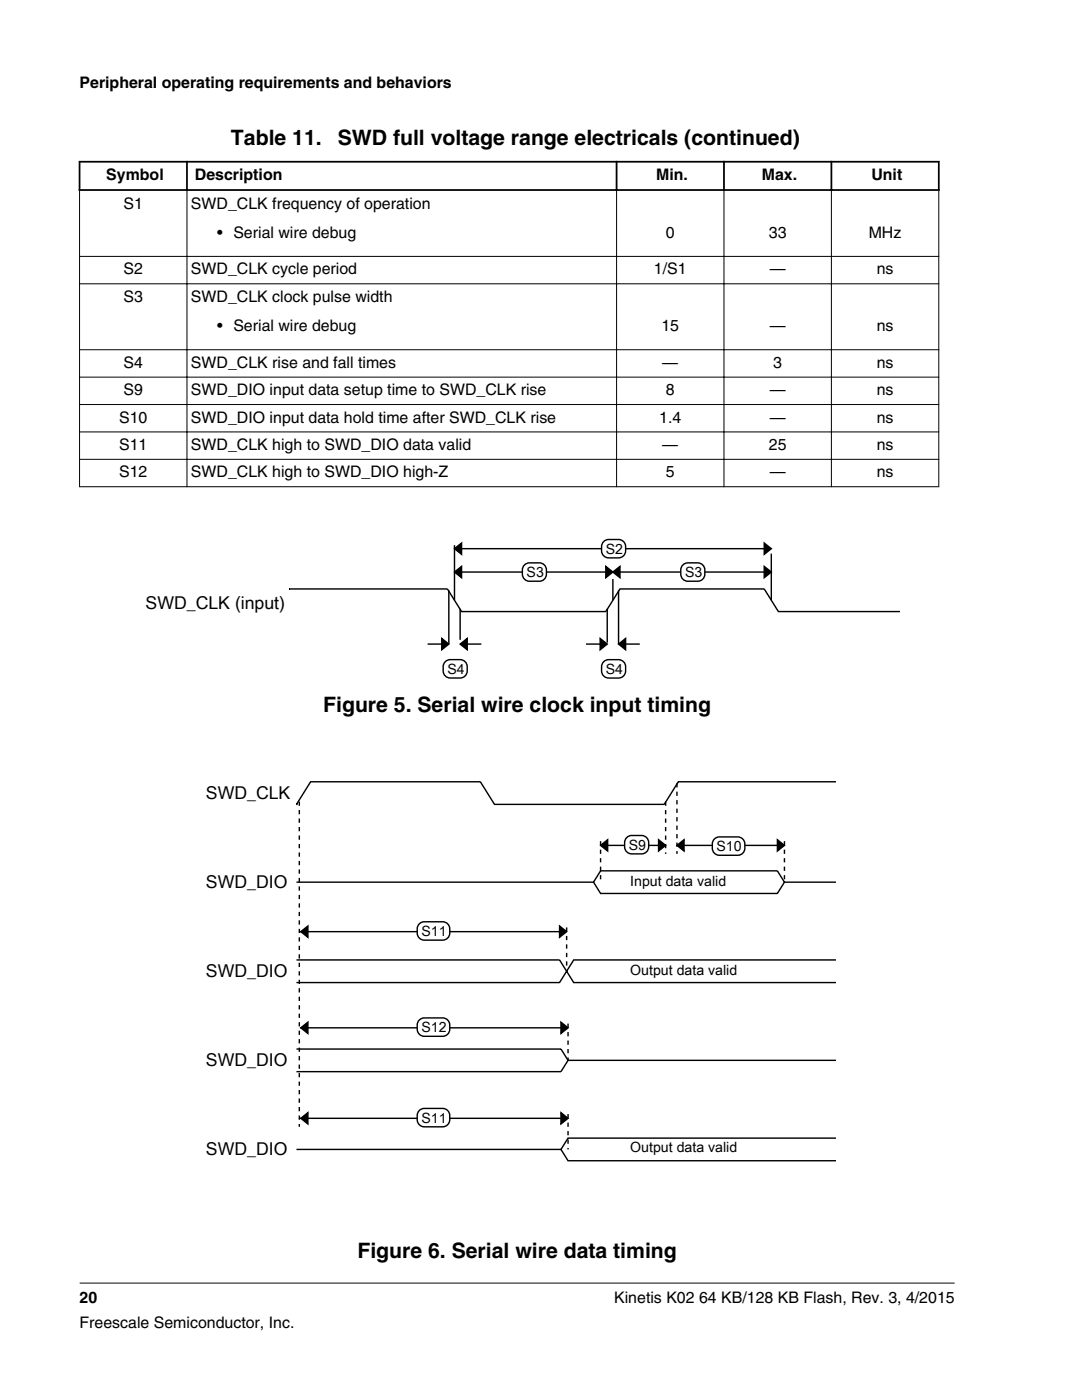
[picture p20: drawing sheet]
<svg xmlns="http://www.w3.org/2000/svg" width="216mm" height="279mm" viewBox="0 0 216 279" stroke-linecap="round" stroke-linejoin="round" font-family="sans-serif">
<defs><g id="words">
<g font-size="4.2">
<text x="46.1" y="29">Table 11.</text>
<text x="67.4" y="29">SWD full voltage range electricals (continued)</text>
<text x="64.5" y="142.1">Figure 5. Serial wire clock input timing</text>
<text x="71.3" y="251">Figure 6. Serial wire data timing</text>
</g>
<g font-size="3.5">
<text x="29.1" y="121.5">SWD_CLK (input)</text>
<text x="41.1" y="159.4">SWD_CLK</text>
<text x="41.1" y="177.2">SWD_DIO</text>
<text x="41.1" y="195">SWD_DIO</text>
<text x="41.1" y="212.7">SWD_DIO</text>
<text x="41.1" y="230.5">SWD_DIO</text>
</g>
<g font-size="3.2">
<text x="15.9" y="17.5">Peripheral operating requirements and behaviors</text>
<text x="21.2" y="36">Symbol</text>
<text x="38.9" y="36">Description</text>
<text x="130.9" y="36">Min.</text>
<text x="152" y="36">Max.</text>
<text x="173.9" y="36">Unit</text>
<text x="24.7" y="41.6">S1</text>
<text x="38.1" y="41.6">SWD_CLK frequency of operation</text>
<text x="43.3" y="47.4">• Serial wire debug</text>
<text x="132.9" y="47.4">0</text>
<text x="153.4" y="47.4">33</text>
<text x="173.3" y="47.4">MHz</text>
<text x="24.7" y="54.8">S2</text>
<text x="38.1" y="54.8">SWD_CLK cycle period</text>
<text x="130.5" y="54.8">1/S1</text>
<text x="153.6" y="54.8">—</text>
<text x="174.9" y="54.8">ns</text>
<text x="24.7" y="60.2">S3</text>
<text x="38.1" y="60.2">SWD_CLK clock pulse width</text>
<text x="43.3" y="66">• Serial wire debug</text>
<text x="132" y="66">15</text>
<text x="153.6" y="66">—</text>
<text x="174.9" y="66">ns</text>
<text x="24.7" y="73.4">S4</text>
<text x="38.1" y="73.4">SWD_CLK rise and fall times</text>
<text x="132.2" y="73.4">—</text>
<text x="154.3" y="73.4">3</text>
<text x="174.9" y="73.4">ns</text>
<text x="24.7" y="78.9">S9</text>
<text x="38.1" y="78.9">SWD_DIO input data setup time to SWD_CLK rise</text>
<text x="132.9" y="78.9">8</text>
<text x="153.6" y="78.9">—</text>
<text x="174.9" y="78.9">ns</text>
<text x="23.8" y="84.3">S10</text>
<text x="23.8" y="89.8">S11</text>
<text x="38.1" y="84.3">SWD_DIO input data hold time after SWD_CLK rise</text>
<text x="38.1" y="89.8">SWD_CLK high to SWD_DIO data valid</text>
<text x="131.5" y="84.3">1.4</text>
<text x="132.2" y="89.8">—</text>
<text x="153.4" y="89.8">25</text>
<text x="153.6" y="84.3">—</text>
<text x="174.9" y="84.3">ns</text>
<text x="174.9" y="89.8">ns</text>
<text x="23.8" y="95.3">S12</text>
<text x="38.1" y="95.3">SWD_CLK high to SWD_DIO high-Z</text>
<text x="132.9" y="95.3">5</text>
<text x="153.6" y="95.3">—</text>
<text x="174.9" y="95.3">ns</text>
<text x="15.9" y="260">20</text>
<text x="122.6" y="260">Kinetis K02 64 KB/128 KB Flash, Rev. 3, 4/2015</text>
<text x="15.9" y="265">Freescale Semiconductor, Inc.</text>
</g>
<g font-size="2.8">
<text x="120.9" y="110.5">S2</text>
<text x="105.1" y="115.2">S3</text>
<text x="136.7" y="115.2">S3</text>
<text x="89.3" y="134.5">S4</text>
<text x="120.9" y="134.5">S4</text>
<text x="125.5" y="169.6">S9</text>
<text x="143" y="169.8">S10</text>
<text x="125.8" y="176.9">Input data valid</text>
<text x="84.1" y="186.8">S11</text>
<text x="125.8" y="194.7">Output data valid</text>
<text x="84.1" y="206">S12</text>
<text x="84.1" y="224">S11</text>
<text x="125.8" y="230">Output data valid</text>
</g>
</g></defs>
<path d="M15.7 32.3h171.8M15.7 37.9h171.8M15.9 32.1v6M37.3 32.1v6M123 32.1v6M144.5 32.1v6M165.9 32.1v6M187.3 32.1v6" fill="none" stroke="#000" stroke-width=".35"/>
<g fill="none" stroke="#000" stroke-width=".2">
<path d="M15.9 38.1v59.1M37.3 37.7v59.5M123 37.7v59.5M144.5 37.7v59.5M165.9 37.7v59.5M187.3 38.1v59.1M15.8 51.2h171.6M15.8 56.6h171.6M15.8 69.8h171.6M15.8 75.3h171.6M15.8 80.7h171.6M15.8 86.2h171.6"/>
<path d="M15.8 91.7h171.6M15.8 97.1h171.6"/>
</g>
<g fill="none" stroke="#000" stroke-width=".28">
<path d="M57.7 117.5h.1M57.7 117.5h31.6l2.8 4.6h28.8l2.8-4.6h28.8l2.8 4.6h24.1M89.6 117.8v10.8l-4.3-.1M90.7 109.5l1.4-1.1v2.2zM90.7 114.2l1.4-1.2v2.3zM90.7 108.8v11M90.7 109.5h63.2M90.7 114.2h63.2M120.9 113l1.4 1.2-1.4 1.1zM122.3 114.2l1.4-1.2v2.3zM122.3 115.6v4.2M123.4 117.8v10.7h4.3"/>
<path d="M152.5 108.4l1.4 1.1-1.4 1.1zM152.5 113l1.4 1.2-1.4 1.1zM153.9 110.5v9.3M88.1 127.4l1.5 1.1-1.5 1.2zM91.8 128.5l1.4-1.1v2.3zM91.8 128.5h4.2M91.8 121.5v6.2M116.9 128.5h4.3M119.8 127.4l1.4 1.1-1.4 1.2zM121.2 121.5v6.8M123.4 128.5l1.4-1.1v2.3z"/>
</g>
<path d="M90.7 109.5l1.4-1.1v2.2zM90.7 114.2l1.4-1.2v2.3zM120.9 113l1.4 1.2-1.4 1.1zM122.3 114.2l1.4-1.2v2.3zM152.5 108.4l1.4 1.1-1.4 1.1zM152.5 113l1.4 1.2-1.4 1.1zM88.1 127.4l1.5 1.1-1.5 1.2zM91.8 128.5l1.4-1.1v2.3zM119.8 127.4l1.4 1.1-1.4 1.2zM123.4 128.5l1.4-1.1v2.3z" fill="#000"/>
<path d="M120.3 108.2l.3-.3a4.8 4.8 0 0 1 3.3-.2 2.04 2.04 0 0 1 0 3.6 4.8 4.8 0 0 1-3.3-.2 2.41 2.41 0 0 1-.3-2.9z" fill="#fff"/>
<path d="M120.3 108.2l.3-.3a4.8 4.8 0 0 1 3.3-.2 2.04 2.04 0 0 1 0 3.6 4.8 4.8 0 0 1-3.3-.2 2.41 2.41 0 0 1-.3-2.9z" fill="none" stroke="#000" stroke-width=".28"/>
<path d="M104.8 112.6a4.8 4.8 0 0 1 3.3-.2 2.04 2.04 0 0 1 0 3.5 4.8 4.8 0 0 1-3.3-.2 2.29 2.29 0 0 1 0-3.1z" fill="#fff"/>
<path d="M104.8 112.6a4.8 4.8 0 0 1 3.3-.2 2.04 2.04 0 0 1 0 3.5 4.8 4.8 0 0 1-3.3-.2 2.29 2.29 0 0 1 0-3.1z" fill="none" stroke="#000" stroke-width=".28"/>
<path d="M136.4 112.6a4.8 4.8 0 0 1 3.3-.2 2.04 2.04 0 0 1 0 3.5 4.8 4.8 0 0 1-3.3-.2 2.29 2.29 0 0 1 0-3.1z" fill="#fff"/>
<path d="M136.4 112.6a4.8 4.8 0 0 1 3.3-.2 2.04 2.04 0 0 1 0 3.5 4.8 4.8 0 0 1-3.3-.2 2.29 2.29 0 0 1 0-3.1z" fill="none" stroke="#000" stroke-width=".28"/>
<path d="M89 131.9a4.8 4.8 0 0 1 3.3-.2 2.04 2.04 0 0 1 0 3.5 4.8 4.8 0 0 1-3.3-.2 2.29 2.29 0 0 1 0-3.1z" fill="#fff"/>
<path d="M89 131.9a4.8 4.8 0 0 1 3.3-.2 2.04 2.04 0 0 1 0 3.5 4.8 4.8 0 0 1-3.3-.2 2.29 2.29 0 0 1 0-3.1z" fill="none" stroke="#000" stroke-width=".28"/>
<path d="M120.6 131.9a4.8 4.8 0 0 1 3.3-.2 2.04 2.04 0 0 1 0 3.5 4.8 4.8 0 0 1-3.3-.2 2.29 2.29 0 0 1 0-3.1z" fill="#fff"/>
<g fill="none" stroke="#000" stroke-width=".28">
<path d="M120.6 131.9a4.8 4.8 0 0 1 3.3-.2 2.04 2.04 0 0 1 0 3.5 4.8 4.8 0 0 1-3.3-.2 2.29 2.29 0 0 1 0-3.1zM166.7 156h-31.3l-2.9 4.5h-33.8l-2.9-4.5h-33.8l-2.8 4.5M59.2 160.5h.1M59.2 176.1h59.2M118.4 176.1l1.4 2.2h35.3l1.4-2.2h10.2M118.4 176.1l1.4-2.3h35.3l1.4 2.3M119.8 168.7l1.4-1.1v2.2zM119.8 168.7h13M131.4 167.6l1.4 1.1-1.4 1.1zM135.1 168.7l1.4-1.1v2.2zM135.1 168.7h21.4M155.1 167.6l1.4 1.1-1.4 1.1z"/>
<path d="M59.2 191.6h52.5l2.8 4.5h52.2M59.9 185.9h52.4M60 185.9l1.4-1.1v2.3zM111.7 184.8l1.4 1.1-1.4 1.2zM166.7 191.6h-52.2l-2.8 4.5h-52.5M59.2 209.4h52.7l1.4 2.2M59.9 205.1h53.4M60 205.1l1.4-1.1v2.3zM111.9 204l1.4 1.1-1.4 1.2zM166.7 211.6h-53.4l-1.4 2.3h-52.7M59.2 229.4h52.7M59.9 223.2h53.4"/>
<path d="M60 223.2l1.4-1.1v2.2zM111.9 222.1l1.4 1.1-1.4 1.1zM111.9 229.4l1.4 2.3h53.4M166.7 227.1h-53.4l-1.4 2.3"/>
</g>
<path d="M119.8 168.7l1.4-1.1v2.2zM131.4 167.6l1.4 1.1-1.4 1.1zM135.1 168.7l1.4-1.1v2.2zM155.1 167.6l1.4 1.1-1.4 1.1zM60 185.9l1.4-1.1v2.3zM111.7 184.8l1.4 1.1-1.4 1.2zM60 205.1l1.4-1.1v2.3zM111.9 204l1.4 1.1-1.4 1.2zM60 223.2l1.4-1.1v2.2zM111.9 222.1l1.4 1.1-1.4 1.1z" fill="#000"/>
<path d="M59.7 160v64.9M132.8 160v10.4M135.1 156.3v14.1M119.8 167.9v8.2M156.5 167.9v8.2M113.1 185.1v8.7M113.3 204.3v7.3M113.3 222.3v7.1" fill="none" stroke="#000" stroke-width=".28" stroke-dasharray=".8 .8" stroke-linecap="butt"/>
<path d="M83.8 184.2l.9-.2h3.6a1.41 1.41 0 0 1 1.4 1.4 1.79 1.79 0 0 1-.9 2.2h-4.1a1.41 1.41 0 0 1-1.5-1.4 1.9 1.9 0 0 1 .6-2z" fill="#fff"/>
<path d="M83.8 184.2l.9-.2h3.6a1.41 1.41 0 0 1 1.4 1.4 1.79 1.79 0 0 1-.9 2.2h-4.1a1.41 1.41 0 0 1-1.5-1.4 1.9 1.9 0 0 1 .6-2z" fill="none" stroke="#000" stroke-width=".28"/>
<path d="M83.8 203.4l.9-.3h3.6a1.41 1.41 0 0 1 1.4 1.5 1.79 1.79 0 0 1-.9 2.1l-4.1 .1a1.41 1.41 0 0 1-1.5-1.4 1.9 1.9 0 0 1 .6-2z" fill="#fff"/>
<path d="M83.8 203.4l.9-.3h3.6a1.41 1.41 0 0 1 1.4 1.5 1.79 1.79 0 0 1-.9 2.1l-4.1 .1a1.41 1.41 0 0 1-1.5-1.4 1.9 1.9 0 0 1 .6-2z" fill="none" stroke="#000" stroke-width=".28"/>
<path d="M83.8 221.5l.9-.3h3.6a1.41 1.41 0 0 1 1.4 1.4 1.79 1.79 0 0 1-.9 2.2l-4.1 .1a1.41 1.41 0 0 1-1.5-1.4 1.9 1.9 0 0 1 .6-2z" fill="#fff"/>
<path d="M83.8 221.5l.9-.3h3.6a1.41 1.41 0 0 1 1.4 1.4 1.79 1.79 0 0 1-.9 2.2l-4.1 .1a1.41 1.41 0 0 1-1.5-1.4 1.9 1.9 0 0 1 .6-2z" fill="none" stroke="#000" stroke-width=".28"/>
<path d="M124.9 167.3l.3-.3a4.8 4.8 0 0 1 3.3-.2 2.04 2.04 0 0 1 0 3.5 4.8 4.8 0 0 1-3.3-.2 2.41 2.41 0 0 1-.3-2.8z" fill="#fff"/>
<path d="M124.9 167.3l.3-.3a4.8 4.8 0 0 1 3.3-.2 2.04 2.04 0 0 1 0 3.5 4.8 4.8 0 0 1-3.3-.2 2.41 2.41 0 0 1-.3-2.8z" fill="none" stroke="#000" stroke-width=".28"/>
<path d="M142.4 167.6l.7-.5 .4-.1h3.7a1.41 1.41 0 0 1 1.4 1.4 1.79 1.79 0 0 1-.9 2.2l-4.2 .1a1.41 1.41 0 0 1-1.4-1.4l.1-1.3z" fill="#fff"/>
<path d="M142.4 167.6l.7-.5 .4-.1h3.7a1.41 1.41 0 0 1 1.4 1.4 1.79 1.79 0 0 1-.9 2.2l-4.2 .1a1.41 1.41 0 0 1-1.4-1.4l.1-1.3z" fill="none" stroke="#000" stroke-width=".28"/>
<path d="M15.9 256.1h174.6" fill="none" stroke="#000" stroke-width=".2"/>
<use href="#words"/>
</svg>
